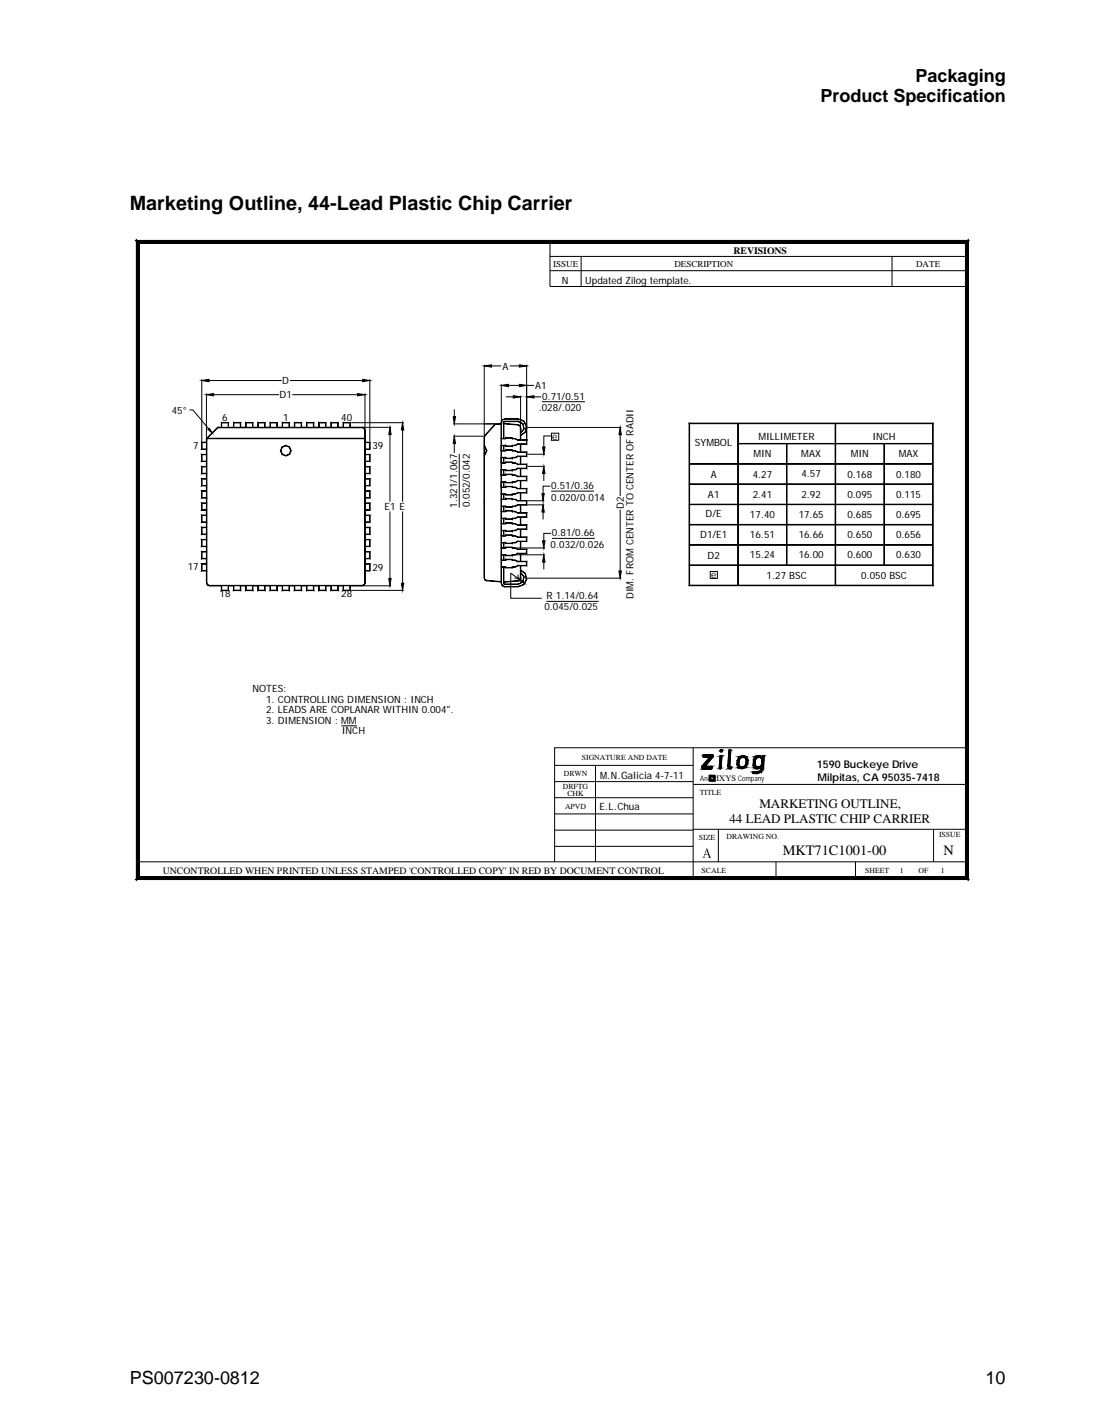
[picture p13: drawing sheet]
<svg xmlns="http://www.w3.org/2000/svg" width="216mm" height="279mm" viewBox="0 0 216 279" stroke-linecap="round" stroke-linejoin="round" font-family="sans-serif">
<defs><g id="words">
<text font-size="3.9" x="25.4" y="41.1">Marketing Outline, 44-Lead Plastic Chip Carrier</text>
<g font-size="3.5">
<text x="179.2" y="16">Packaging</text>
<text x="160.6" y="20">Product Specification</text>
<text x="25.4" y="271">PS007230-0812</text>
<text x="192.9" y="271">10</text>
</g>
<g font-size="2.8">
<text x="153.2" y="167.3">MKT71C1001-00</text>
<text x="184.7" y="167.3">N</text>
</g>
<g font-size="2.6">
<text x="142.8" y="161.1">44 LEAD PLASTIC CHIP CARRIER</text>
<text x="148.6" y="158.2">MARKETING OUTLINE,</text>
</g>
<g font-size="2.1">
<text x="159.9" y="150.4">1590 Buckeye Drive</text>
<text x="160" y="153">Milpitas, CA 95035-7418</text>
</g>
<g font-size="2">
<text x="110" y="55.6">N</text>
<text x="114.6" y="55.6">Updated Zilog template.</text>
<text x="54.7" y="78">D1</text>
<text x="55.2" y="75.2">D</text>
<text x="98.4" y="72.4">A</text>
<text x="104.8" y="76.2">A1</text>
<text x="33.6" y="81.1">45°</text>
<text x="43.5" y="82.4">6</text>
<text x="55.4" y="82.4">1</text>
<text x="66.8" y="82.4">40</text>
<text x="105.5" y="80.5">.028/.020</text>
<text x="106.1" y="78.3">0.71/0.51</text>
<text x="37.8" y="87.8">7</text>
<text x="72.9" y="87.9">39</text>
<text x="108.1" y="86.1">e</text>
<text x="136" y="87.3">SYM</text>
<text x="139.8" y="87.3">BOL</text>
<text x="147.5" y="89.5">M</text>
<text x="148.5" y="86.1">M</text>
<text x="149" y="89.5">IN</text>
<text x="150" y="86.1">ILLIM</text>
<text x="154.9" y="86.1">ETER</text>
<text x="156.8" y="89.5">M</text>
<text x="158.4" y="89.5">AX</text>
<text x="166.5" y="89.5">M</text>
<text x="168" y="89.5">IN</text>
<text x="170.8" y="86.1">INCH</text>
<text x="175.9" y="89.5">M</text>
<text x="177.4" y="89.5">AX</text>
<text x="107.9" y="95.8">0.51/0.36</text>
<text x="139.1" y="93.5">A</text>
<text x="147.3" y="93.5">4.27</text>
<text x="156.9" y="93.5">4.57</text>
<text x="165.9" y="93.5">0.168</text>
<text x="175.4" y="93.5">0.180</text>
<text x="75.2" y="99.9">E1 E</text>
<text x="89.5" y="99.4" transform="rotate(-90 89.5 99.4)">1.321/1.067</text>
<text x="91.9" y="99.4" transform="rotate(-90 91.9 99.4)">0.052/0.042</text>
<text x="107.9" y="98">0.020/0.014</text>
<text x="122.1" y="99.7" transform="rotate(-90 122.1 99.7)">D2</text>
<text x="138.1" y="101.3">D/E</text>
<text x="138.6" y="97.5">A1</text>
<text x="146.8" y="101.4">17.40</text>
<text x="147.3" y="97.5">2.41</text>
<text x="156.3" y="101.4">17.65</text>
<text x="156.9" y="97.5">2.92</text>
<text x="165.9" y="101.4">0.685</text>
<text x="165.9" y="97.5">0.095</text>
<text x="175.4" y="101.4">0.695</text>
<text x="175.4" y="97.4">0.115</text>
<text x="107.8" y="107.4">0.032/0.026</text>
<text x="108" y="105">0.81/0.66</text>
<text x="137" y="105.3">D1/E1</text>
<text x="146.8" y="105.4">16.51</text>
<text x="156.3" y="105.4">16.66</text>
<text x="165.9" y="105.4">0.650</text>
<text x="175.4" y="105.4">0.656</text>
<text x="36.7" y="111.7">17</text>
<text x="72.9" y="111.8">29</text>
<text x="124" y="113.7" transform="rotate(-90 124 113.7)">. FROMCENTER TO CENTER OF RADII</text>
<text x="138.5" y="109.4">D2</text>
<text x="139.2" y="113.1">e</text>
<text x="146.8" y="109.3">15.24</text>
<text x="150.1" y="113.4">1.27 BSC</text>
<text x="156.3" y="109.3">16.00</text>
<text x="165.9" y="109.3">0.600</text>
<text x="168.6" y="113.4">0.050 BSC</text>
<text x="175.4" y="109.3">0.630</text>
<text x="43" y="116.9">18</text>
<text x="66.8" y="116.9">28</text>
<text x="106.6" y="119.4">0.045/0.025</text>
<text x="107" y="117.3">R 1.14/0.64</text>
<text x="124" y="117.3" transform="rotate(-90 124 117.3)">DIM</text>
<text x="49.4" y="135.4">NOTES:</text>
<text x="52.1" y="137.6">1. CONTROLLING DIM</text>
<text x="71.6" y="137.6">ENSION : INCH</text>
<text x="52.1" y="141.7">3. DIM</text>
<text x="52.1" y="139.7">2. LEADS ARE COPLANAR WITHIN 0.004&quot;.</text>
<text x="58" y="141.7">ENSION : M</text>
<text x="66.9" y="143.8">INCH</text>
<text x="68.3" y="141.7">M</text>
<text x="117.5" y="152.5">M</text>
<text x="118.9" y="152.5">.N.Galicia 4-7-11</text>
<text x="117.3" y="158.6">E.L.Chua</text>
</g>
<g font-size="1.9">
<text x="143.6" y="49.7">REVISIONS</text>
<text x="31.9" y="171">UNCONTROLLED WHEN PRINTED UNLESS STAMPED 'CONTROLLED COPY' IN RED BY DOCUMENT CONTROL</text>
</g>
<g font-size="1.8">
<text x="108.3" y="52.3">ISSUE</text>
<text x="132" y="52.3">DESCRIPTION</text>
<text x="179.3" y="52.3">DATE</text>
</g>
<text font-size="1.6" x="140.2" y="152.9">IXYS</text>
<g font-size="1.5">
<text x="113.9" y="148.7">SIGNATURE AND DATE</text>
<text x="110.2" y="154.5">DRFTG</text>
<text x="110.3" y="152">DRWN</text>
<text x="111.1" y="155.9">CHK</text>
<text x="137" y="155.6">TITLE</text>
<text x="137.1" y="152.9">An</text>
<text x="144.4" y="152.9">Company</text>
<text x="110.6" y="158.3">APVD</text>
<text x="136.8" y="164.4">SIZE</text>
<text x="142.2" y="164.4">DRAWING NO.</text>
<text x="183.8" y="163.9">ISSUE</text>
<text x="137.3" y="170.9">SCALE</text>
<text x="169.4" y="170.9">SHEET</text>
<text x="176.1" y="170.9">1</text>
<text x="179.8" y="170.9">OF</text>
<text x="184.2" y="170.9">1</text>
</g>
</g></defs>
<path d="M25.3 46.2h165.3v126.3h-165.3z" fill-rule="evenodd" fill="#fff" stroke="#fff" stroke-width=".2"/>
<g fill="none" stroke="#000" stroke-width=".2">
<path d="M26.7 47.2h.2v124.9h-.2zM26.7 47.3l.2-.2 .3 .3-.2 .2zM26.8 47.1h162.6v.2h-162.6zM26.8 47.1h-.3l.2 .2M26.9 47.1l.3 .3-.2 .2-.3-.3zM26.9 47.1l-.2-.2v.3M27 47.5h.2v124.3h-.2zM27 47.6h.1M27.1 47.4h162v.2h-162zM27.2 47.4v.1M107.7 50.2h81.6M107.7 47.3v8.8h81.6"/>
<path d="M107.7 53h81.6M113.7 50.2v5.9M174.6 50.2v5.9M189 47.5h.2v124.3h-.2zM189 47.4l.3-.3 .2 .2-.3 .3zM189 47.4v.1M189.2 47.6h-.1M189.3 47.2h.2v124.9h-.2zM189.3 47.1l.2-.2v.3M189.4 47.1h.3l-.2 .2M39.5 74.5l1.4-.2v.4zM39.5 74.3v12.1"/>
<path d="M40.4 77v8.7M40.4 77.3l1.4-.3v.5zM40.9 74.5h14.2M41.8 77.3h12.8M56.7 74.5h14.3M57.2 77.3h12.8M70 77l1.4 .3-1.4 .2zM71 74.3l1.4 .2-1.4 .2zM71.4 77.3h.1M71.4 77v6.9M72.4 74.5h.1M72.4 74.3v12.1"/>
<path d="M94.8 71.6l1.4-.2v.5zM94.8 71.4v13.8M96.2 71.6h1.9M98.1 75.5l1.4-.3v.5zM98.1 75.2v7.3M99 77.7h1.5M99.5 75.5h2.1M99.8 71.6h1.8M100.5 77.5l1.4 .2-1.4 .2zM101.6 75.2l1.5 .3-1.5 .2zM101.6 71.4l1.5 .2-1.5 .3zM101.9 77.5v6.3"/>
<path d="M103.1 77.7h.1M103.1 75.5h.1M103.1 71.6h.1M103.1 71.4v14.5M103.1 75.5h1.4M103.1 77.7l1.4-.2v.4zM104.5 77.7h1.4M106.1 78.7h8.4M37.1 80.3h.7l3 3.6M39.5 93.7v1.4zM39.5 95.1h.9zM39.5 98.5v1.4z"/>
<path d="M39.5 99.9l.9-.1zM39.5 96.1v1.4zM39.5 97.5l.9-.1zM39.5 86.6v1.4zM39.5 88l.9-.1zM39.5 89v1.4zM39.5 90.4l.9-.1zM39.5 91.3v1.5zM39.5 92.8l.9-.1zM39.5 93.7l.9 .1zM39.5 98.5l.9 .1zM39.5 96.1l.9 .1z"/>
<path d="M39.5 86.6l.9 .1zM39.5 89h.9zM39.5 91.3l.9 .1zM39.5 86.6h.1M40.4 85.9l2.3-2.2zM40.4 85.9h.1M40.4 85.9v.7M40.4 87.9v1.1M40.4 90.3v1.1M40.4 92.7v1M40.4 95.1v1M40.4 97.5v1"/>
<path d="M40.4 99.8v1.1M40.4 85.9l.1 28.3zM40.4 85.9v28.3M40.4 85.8l31 .1zM40.4 85.9h31M40.7 84.1l.3-.3 .5 1zM42.6 83.7l28.4 .1zM42.7 83.7h.7M43.3 82.7l.1 1zM43.3 82.7h1.4zM44.7 82.7v1zM45.7 82.7l.1 1z"/>
<path d="M45.7 82.7h1.4zM47 82.8l.1-.1v1zM47.1 83.7h1M48.1 82.7l.1 1zM48.1 82.7h1.4zM49.4 82.8l.1-.1v1zM49.5 83.7h1M50.5 82.7v1zM50.5 82.7h1.4zM51.8 82.8l.1-.1v1zM51.8 83.7h1.1M52.9 82.7v1z"/>
<path d="M52.9 82.7h1.4zM54.2 82.8l.1-.1v1zM54.2 83.7h1.1M54.9 88.2l.3 .8zM55.2 87.5l-.3 .7zM55.2 87.5l.7-.3zM55.2 82.7l.1 1zM55.2 82.7h1.4zM55.3 88.9l.6 .4-.7-.3zM55.9 87.2l.8 .3zM55.9 89.2l.7-.3 .1 .1zM56.6 87.6l.4 .6z"/>
<path d="M56.6 83.7h1.1M56.6 82.7v1zM56.9 88.2h.1l-.3 .8zM57.6 82.7l.1 1zM57.6 82.7h1.4zM58.9 82.8l.1-.1v1zM59 83.7h1M60 82.7l.1 1zM60 82.7h1.4zM61.3 82.8l.1-.1v1zM61.4 83.7h1M62.4 82.7l.1 1z"/>
<path d="M62.4 82.7h1.4zM63.8 83.7h1M63.8 82.7l-.1 1zM64.8 82.7l.1 1zM64.8 82.7h1.4zM66.1 82.8l.1-.1v1zM66.1 83.7h1.1M67.2 82.7v1zM67.2 82.7h1.4zM68.5 83.7h2.5l.5 .5v2.4M68.5 82.8h.1M68.6 82.7l-.1 1z"/>
<path d="M68.8 82.8h10.2M71 83.7h-28.4v.2M71 83.7l.3 .1zM71 83.7h.1M71.2 83.7h5.4M71.3 83.9l.2 .3zM71.4 84.2l.1 30zM71.4 84.2v30M71.4 93.7h1zM71.4 98.5h1zM71.4 96.1h1zM71.4 84.2h.1"/>
<path d="M71.4 86.6h1zM71.4 89h1zM71.4 91.3h1zM71.4 95.1h1zM71.4 99.8l1 .1zM71.4 97.4l1 .1zM71.4 87.9l1 .1zM71.4 90.3l1 .1zM71.4 92.7l1 .1zM71.5 87.9v1.1M71.5 90.3v1.1M71.5 92.7v1"/>
<path d="M71.5 95.1v1M71.5 97.5v1M71.5 99.8v1.1M72.3 93.8l.1-.1v1.4zM72.3 98.6l.1-.1v1.4zM72.3 96.2l.1-.1v1.4zM72.3 86.7l.1-.1v1.4zM72.3 89h.1v1.4zM72.3 91.4l.1-.1v1.5zM72.4 86.6h.1M76.3 83.7l.3 1.4h-.5zM76.3 83.7h.1"/>
<path d="M76.3 85.1v13.1M78.8 82.8l.2 1.4h-.5zM78.8 82.8h.1M78.8 84.2v14M88.7 81.6h.5l-.3 1.4zM88.7 83h9.4M88.7 85.4h5.9M88.9 85.4l.3 1.4h-.5zM88.9 80.1v1.5M88.9 86.8v1.9M89.9 88.9v10.5M94.7 98.4l.1 14.8z"/>
<path d="M94.7 85.4l.1 13zM94.8 85.4h.1M94.8 85.4v27.8M94.8 87.2l.5 1zM95.2 88.2h.1l-.5 1.1zM96.9 83.1l1.2-.1zM96.9 83.1l-2.2 2.3zM98.1 94.4v1zM98.1 82.7v.3zM98.1 83v2.9zM98.1 87.2v1.1zM98.1 89.6v1z"/>
<path d="M98.1 92v1zM98.1 93v1.4zM98.1 93l.8 .1zM98.1 95.4v1.3zM98.1 95.4h.8zM98.1 97.7v1.4zM98.1 97.7l.8 .1zM98.1 96.7v1.1zM98.1 99.1v1.1zM98.1 88.2v1.4zM98.1 88.2l.8 .1zM98.1 90.6v1.4z"/>
<path d="M98.1 90.6l.8 .1zM98.1 85.9v1.3zM98.1 85.9h.8zM98.1 83v2.9M98.1 94.3l.8 .1zM98.1 96.7l.8 .1zM98.1 99.1l.8 .1zM98.1 89.6h.8zM98.1 91.9l.8 .1zM98.1 87.2h.8zM98.1 83h.1M98.1 82.7h.1"/>
<path d="M98.3 82.2l-.2 .5zM98.3 82.2l.5-.2zM98.6 94.4v1zM98.6 96.7v1.1zM98.6 82.9v3zM98.6 82.7v.2zM98.6 87.2v1.1zM98.6 89.6v1zM98.6 92v1zM98.6 99.1v1.1zM98.6 82.9l2.9 .3zM98.6 82.9v3"/>
<path d="M98.6 82.5v.2zM98.6 82.5h.2zM98.8 82l2.6 .1zM98.8 82h2.6M98.8 82.5l2.6 .1zM98.8 82.5h2.6M98.9 94.3l.1 .1zM99 96.7h.1M99 99.1h.1M98.9 89.6l.1 .1zM99 92h.1M99 87.2h.1"/>
<path d="M98.9 93.1h.1M98.9 95.4h.1M98.9 97.8h.1M98.9 88.3h.1M98.9 90.7h.1M98.9 85.9h.1M99 93h.1M99 88.3h.1M99.1 99.2h.1M99.1 92.1h.1M99.1 87.3h.1M99 95.4h.1"/>
<path d="M99 97.7v.1zM99 90.6h.1M99 85.8v.1zM99 92.8l.1 .1zM99 92.8h1.3zM99 94.5h.1M99 95.2l.1 .1zM99 95.2h1.3zM99 96.9h.1M99 97.6l.1 .1zM99 97.6h1.3zM99 99.3h.1"/>
<path d="M99 100l.1 .1zM99 100h1.3zM99 88.1l.1 .1zM99 88.1h1.3zM99 89.7v.1zM99 90.5l.1 .1zM99 90.5h1.3zM99 92.2h.1M99 85.7l.1 .1zM99 85.7h1.3zM99 87.4h.1M99.1 94.4h.1"/>
<path d="M99 96.7l.1 .1zM99.1 89.7h.1M99.1 94.5h1.2zM99.1 96.8l1.2 .1h-1.3zM99.1 99.2l1.2 .1zM99.1 89.7l1.2 .1h-1.3zM99.1 92.1l1.2 .1h-1.3zM99.1 87.3l1.2 .1zM100.2 94.4l.1 .1zM100.3 95.2h.1M100.2 96.8l.1 .1zM100.2 99.2l.1 .1z"/>
<path d="M100.2 89.7l.1 .1zM100.3 90.5h.1M100.2 92.1l.1 .1zM100.2 87.3l.1 .1zM100.2 92.9h.1M100.2 95.3h.1M100.2 97.7v.1zM100.2 88.2h.1M100.2 90.6h.1M100.2 85.8v.1zM100.3 94.3h.1M100.3 96.7h.1"/>
<path d="M100.3 99.1h.1M100.3 89.6h.1M100.3 91.9h.1M100.3 87.2h.1M100.2 94.4h.1M100.2 95.4h.1M100.2 96.7v.1zM100.2 99.1h.1M100.2 89.6h.1M100.2 92h.1M100.2 87.2h.1M100.3 92.8l-.1 .1z"/>
<path d="M100.3 97.6l-.1 .1zM100.3 100l-.1 .1zM100.3 88.1l-.1 .1zM100.3 85.7l-.1 .1zM100.3 93v.1zM100.2 97.8h.1M100.3 88.2v.1zM100.2 85.9h.1M100.3 93h.6zM100.3 94.3l.6 .1zM100.3 95.4h.6zM100.3 96.7l.6 .1z"/>
<path d="M100.3 97.7h.6zM100.3 99.1l.6 .1zM100.3 88.2h.6zM100.3 89.6h.6zM100.3 90.6h.6zM100.3 91.9l.6 .1zM100.3 85.9h.6zM100.3 87.2h.6zM100.8 94.3l.5-.2zM100.8 96.7l.5-.3zM100.8 99.1l.5-.3zM100.8 89.6l.5-.3z"/>
<path d="M100.8 91.9l.5-.2zM100.8 87.2l.5-.3zM100.9 93l.4 .3zM100.9 95.4l.4 .3zM100.9 97.7l.4 .4zM100.9 88.2l.4 .4zM100.9 90.6l.4 .4zM100.9 85.9l.4 .3zM101.3 94.1h1.8zM101.3 96.4l1.8 .1zM101.3 98.8l1.8 .1zM101.3 89.3l1.8 .1z"/>
<path d="M101.3 91.7l1.8 .1zM101.3 86.9l1.8 .1zM101.3 93.2h1.8zM101.3 95.6h1.8zM101.3 98h1.8zM101.3 88.5h1.8zM101.3 90.9h1.8zM101.3 86.1h1.8zM101.4 82.5l1 .5zM101.4 82l1.1 .4zM101.5 83.1l.3 .2zM101.7 83.4l.2 .3z"/>
<path d="M101.9 83.7v.4zM101.9 94.2v1.5zM101.9 96.5v1.5zM101.9 98.9v1.5zM101.9 84.1v2zM101.9 87v1.5zM101.9 89.4v1.5zM101.9 91.8v1.5zM101.9 85.3l.9-.7zM101.9 84.1v2M101.9 84.1h.1M102.3 83l.3 1z"/>
<path d="M102.5 82.4l.6 1.1zM102.5 84l-.6 .8zM102.6 83.7h.1M102.8 83.7h18.8M103 83.5l-.2 1.1zM103 93.3l.1-.1v.9zM103 95.7l.1-.1v.9zM103 98.1l.1-.1v.9zM103 88.6l.1-.1v.9zM103 91l.1-.1v.9zM103 86.2l.1-.1v.9zM103.1 98.8h.1"/>
<path d="M103.1 98h.1M103.1 86.1h.1M103.1 91.3h.1M103.1 88.9h.1M103.3 98.8h3.2M103.3 98h3.2M103.3 91.3h3.4M103.3 88.9h3.4M106.1 96.6h.4l-.2 1.4zM106.2 87.5h.5l-.3 1.4zM106.3 98.8l.2 1.5h-.4zM106.3 98h.1"/>
<path d="M106.4 91.3l.3 1.4h-.5zM106.4 88.9h.1M106.4 92.7v1.5M107.7 95.2h-1.4v1.4M107.9 85.4h-1.5v2.1M107.9 96.2h8.4M108 84.8h1.4v1.4h-1.4zM121.4 83.7l.2 1.4h-.5zM121.4 83.7h.1M121.4 85.1v12M121.4 99.8v12M134.9 82.8h47.7l-.1 .2h-47.5z"/>
<path d="M134.9 82.8l.1 .2v31.6l-.1 .1zM134.9 82.9h47.7M134.9 82.8v31.9M134.9 94.7h47.7v.1h-47.7zM134.9 98.7l47.7 .1zM134.9 90.8h47.7v.1h-47.7zM134.9 94.8h47.7M134.9 98.8h47.7M134.9 90.8h47.7M144.4 82.9l.1 31.7zM144.5 82.9v31.7M144.5 86.8l38.1 .1z"/>
<path d="M144.5 86.9h38.1M153.9 86.9h.2v23.8h-.2zM154 86.9v23.8M163.5 82.9h.1v31.7h-.1zM163.5 82.9v31.7M173 86.9h.1v23.8h-.1zM173.1 86.9v23.8M182.5 83l.1-.2v31.9l-.1-.1zM182.6 82.8v31.9M39.5 108v1.4zM39.5 109.4l.9-.1zM39.5 110.4v1.4z"/>
<path d="M39.5 111.8l.9-.1zM39.5 100.9v1.4zM39.5 102.3l.9-.1zM39.5 103.2v1.4zM39.5 104.6h.9zM39.5 105.6v1.4zM39.5 107h.9zM39.5 108l.9 .1zM39.5 110.4h.9zM39.5 100.9h.9zM39.5 103.2l.9 .1zM39.5 105.6l.9 .1z"/>
<path d="M40.4 114.2l.2 .3zM40.4 111.7v2.3l.4 .6 .3 .1h2.3M40.4 102.2v1.1M40.4 104.6v1.1M40.4 107v1M40.4 109.4v1M40.6 114.5l.3 .2zM40.9 114.6l30.1 .1zM40.9 114.6h30.1M43.3 114.6v1zM43.4 115.5l1.3 .1h-1.4zM44.7 114.6v1z"/>
<path d="M44.7 114.7h1M45.7 114.6v1zM45.7 115.6h1.4zM47 114.6l.1 1zM47.1 114.7h1M48.1 114.6v1zM48.1 115.6h1.4zM49.4 114.6l.1 1zM49.5 114.7h1M50.5 114.6v1zM50.5 115.5l1.4 .1h-1.4zM51.8 114.6l.1 1z"/>
<path d="M51.8 114.7h1.1M52.9 114.6v1zM52.9 115.6h1.4zM54.2 114.6l.1 1zM54.2 114.7h1.1M55.2 114.6v1zM55.3 115.5l1.3 .1h-1.4zM56.6 114.6v1zM56.6 114.7h1.1M57.6 114.6v1zM57.6 115.6h1.4zM58.9 114.6l.1 1z"/>
<path d="M59 114.7h1M60 114.6v1zM60.1 115.5l1.3 .1h-1.4zM61.3 114.6l.1 1zM61.4 114.7h1M62.4 114.6v1zM62.5 115.5l1.3 .1h-1.4zM63.7 114.6l.1 1zM63.8 114.7h1M64.8 114.6v1zM64.8 115.6h1.4zM66.1 114.6l.1 1z"/>
<path d="M66.1 114.7h1.1M67.2 114.6v1zM67.2 115.5l1.4 .1h-1.4zM68.5 114.6l.1 1zM68.5 115.6h.1M68.8 115.6h10.2M70.8 114.7h.1M71 114.6l.3-.1zM71 114.7h5.6M71.4 114.2l-.1 .3zM71.4 108h1zM71.4 110.4h1z"/>
<path d="M71.4 100.9h1zM71.4 103.2h1zM71.4 105.6h1zM71.4 109.3l1 .1zM71.4 111.7l1 .1zM71.4 102.2l1 .1zM71.4 104.6h1zM71.4 107h1zM71.5 102.2v1.1M71.5 104.6v1.1M71.5 107v1M71.5 109.4v1"/>
<path d="M71.5 111.7v2.3l-.1 .3-.6 .4h-2.3M72.3 108.1l.1-.1v1.4zM72.3 110.4h.1v1.4zM72.3 100.9h.1v1.4zM72.3 103.3l.1-.1v1.4zM72.3 105.7l.1-.1v1.4zM76.1 113.3h.5l-.3 1.4zM76.3 100.1v13.2M78.5 114.2h.5l-.2 1.4zM78.8 100.1v14.1M94.7 113.2l.2 .3zM94.9 113.5l.3 .2z"/>
<path d="M95.2 113.6l2.9 .4zM98.1 104.9v1.4zM98.1 104.9l.8 .1zM98.1 102.5v1.4zM98.1 102.5l.8 .1zM98.1 109.6v1.4zM98.1 109.6l.8 .1zM98.1 114.2l.2 .5zM98.1 113.9v.3zM98.1 111v2.9zM98.1 107.3v1.3zM98.1 107.3h.8z"/>
<path d="M98.1 100.1v1.4zM98.1 100.1l.8 .1zM98.1 108.6v1.1zM98.1 101.5v1.1zM98.1 103.9v1zM98.1 106.3v1zM98.1 111v2.9M98.1 106.2l.8 .1zM98.1 103.8l.8 .1zM98.1 111l.8 .1zM98.1 108.6l.8 .1zM98.1 101.5h.8z"/>
<path d="M98.3 114.6l.5 .3zM98.6 114.2v.2zM98.6 111v3zM98.6 114v.2zM98.6 108.6v1.1zM98.6 101.5v1.1zM98.6 103.9v1zM98.6 106.3v1zM98.6 113.9l3.3-.2zM98.6 111v3M98.6 114.4h.2zM98.8 114.8l2.6 .1z"/>
<path d="M98.8 114.9h2.6M98.8 114.3l2.6 .1zM98.8 114.4h2.6M98.9 106.2l.1 .1zM99 103.9h.1M99 111h.1M99 108.6h.1M98.9 101.5l.1 .1zM98.9 105h.1M98.9 102.6h.1M98.9 109.7h.1M98.9 107.3h.1"/>
<path d="M98.9 100.2h.1M99 104.9h.1M99.1 104h.1M99.1 111.1h.1M99 102.4v.2zM99 109.6v.1zM99 107.3h.1M99 100.2h.1M99 104.7l.1 .1zM99 104.7h1.3zM99 106.4h.1M99 102.4h.1z"/>
<path d="M99 102.4h1.3zM99 104.1h.1M99 109.5l.1 .1zM99 109.5h1.3zM99 111.2h.1M99 107.1l.1 .1zM99 107.1h1.3zM99 108.8h.1M99 101.7h.1M99.1 106.3h.1M99 108.6l.1 .1zM99 101.5l.1 .1z"/>
<path d="M99.1 106.4h1.2zM99.1 104l1.2 .1h-1.3zM99.1 111.1l1.2 .1zM99.1 108.7l1.2 .1h-1.3zM99.1 101.6l1.2 .1h-1.3zM100.2 106.3l.1 .1zM100.3 102.4h.1M100.2 104l.1 .1zM100.2 111.1l.1 .1zM100.3 107.1h.1M100.2 108.7l.1 .1zM100.2 101.6l.1 .1z"/>
<path d="M100.2 104.8h.1M100.2 102.4v.2zM100.2 109.6v.1zM100.2 107.2h.1M100.2 100.1h.1M100.3 106.2h.1M100.3 103.8h.1M100.3 111h.1M100.3 108.6h.1M100.3 101.5h.1M100.2 106.3h.1M100.2 103.9h.1"/>
<path d="M100.2 111h.1M100.2 107.3h.1M100.2 108.6v.1zM100.2 100.2h.1M100.2 101.5v.1zM100.3 104.7l-.1 .1zM100.3 109.5l-.1 .1zM100.3 104.9v.1zM100.2 102.6h.1M100.3 109.6v.1zM100.3 104.9h.6zM100.3 106.2l.6 .1z"/>
<path d="M100.3 102.5h.6zM100.3 103.8l.6 .1zM100.3 109.6h.6zM100.3 111l.6 .1zM100.3 107.3h.6zM100.3 108.6l.6 .1zM100.3 100.1h.6zM100.3 101.5h.6zM100.7 113.2h1.4M100.8 106.2l.5-.2zM100.8 103.8l.5-.2zM100.8 111l.5-.3z"/>
<path d="M100.8 108.6l.5-.3zM100.8 101.5l.5-.3zM100.9 108.6h.1M100.9 107.3h.1M100.9 104.9l.4 .3zM100.9 102.5l.4 .3zM100.9 109.6l.4 .4zM100.9 107.3l.4 .3zM100.9 100.1l.4 .4zM101.1 108.6h5.6M101.1 107.3h5.6M101.3 106h1.8z"/>
<path d="M101.3 103.6l1.8 .1zM101.3 110.7l1.8 .1zM101.3 108.3l1.8 .1zM101.3 101.2l1.8 .1zM101.3 105.1h1.8zM101.3 102.8h1.8zM101.3 109.9h1.8zM101.3 107.5h1.8zM101.3 100.4h1.8zM101.4 114.3l1-.3zM101.4 114.8l1.1-.3zM101.4 113.2l1.3 1"/>
<path d="M101.4 112.5v1.4M101.9 108.4v1.5zM101.9 110.7v3zM101.9 103.7v1.5zM101.9 106.1v1.5zM101.9 101.3v1.5zM101.9 110.7v3M101.9 112.1l.7 .8zM101.9 111.6l.9 .7zM102.1 113.7l-2.1-1.5v4.9h6M102.2 113.6l.5 .6-.7-.4zM102.5 112.9l-.1 1.1z"/>
<path d="M102.6 113.2h.1M102.8 112.3l.3 1.2zM102.8 113.2h18.8M103 113.4l-.5 1.1zM103 105.2l.1-.1v.9zM103 102.8h.1v.9zM103 110l.1-.1v.9zM103 107.6l.1-.1v.9zM103 100.5l.1-.1v.9zM106.2 105.9h.5l-.3 1.4zM106.3 100.3v1.4M106.4 108.6l.3 1.5h-.5z"/>
<path d="M106.4 107.3h.1M106.4 110.1v1.4M107 117.8h10.2M107.9 104.4h-1.5v1.5M108 105.4h8.4M121.1 111.8h.5l-.2 1.4zM134.9 114.7l.1-.1h47.5l.1 .1zM134.9 114.6h47.7M134.9 102.7h47.7v.1h-47.7zM134.9 106.6h47.7v.1h-47.7zM134.9 110.6l47.7 .1zM134.9 102.7h47.7"/>
<path d="M134.9 106.7h47.7M134.9 110.7h47.7M139 111.9h1.4v1.4h-1.4zM66.8 142.1h3M108.6 159.4h27.1M108.6 156.2h27.1M108.6 153h27.1M108.6 149.9h27.1M116.6 149.9v18.8M135.7 153.6h53.6M135.7 146.4v25.6M137.4 150.5l2-.4z"/>
<path d="M137.4 150.5h1.9zM137.4 150.5h1.9h-1.9M137.4 150h.8l-.8 .5zM137.4 150h.7zM137.4 150h.7h-.7M137.4 150v.5M137.4 150.5l.8-.5h1.1zM137.4 150h.8zM137.4 150.5l2-.3v.2zM137.4 150.5l2-.1zM137.4 150.5l2-.4v.1zM137.4 150.5h2"/>
<path d="M137.4 150.5h2zM137.6 148.1l2 .1h-2zM137.6 148.1l.1 .2h1.1l-1.4 1.7M137.6 148.2h2M137.6 148.2h2zM137.6 147.9h2v.3zM137.6 147.9l2 .3-2-.1zM137.6 147.9v.2M137.6 147.8h2v.1zM137.6 147.8l2 .1h-2zM137.6 147.8h2zM137.7 148.3l1.9-.1z"/>
<path d="M137.8 147.8h1.8zM137.8 147.8l-.2 .1M137.8 147.8h1.7l.1 .1M138.1 150h1.2M138.8 148.3l.8-.1zM138.8 148.3l.8-.1-1.5 1.8zM138.8 152.6h.7v.3h-.7zM138.8 152.6l.7 .3h-.7zM138.8 151.8h.3l-.3 .7zM138.8 151.8h.3v.7h-.3zM138.8 148.3l-.7 1.7h-.7zM138.8 152.6h.7v.3z"/>
<path d="M139.1 151.8v.7h-.3zM139.3 151.8h.7v.3zM139.3 151.8l.7 .3h-.7zM139.3 151.8v.3h.7M139.3 151.8h.7v.3M139.3 150l.1 .2M139.4 150.4l-.1 .1h-1.9M139.4 150.2v.2M139.6 148.2l-1.5 1.8M139.6 147.9v.3M139.6 148.2h.1M139.6 152.2h.4v.7z"/>
<path d="M139.6 152.2l.4 .7h-.4zM139.6 152.2h.4v.7h-.4zM140.8 150.4l.1 .1 .3-.1M140.8 150.4h.4l-.4 .1zM140.8 150.5h.3zM140.8 150.5l.4-.1zM140.9 150.5h.2zM140.9 148h.4l-.5 2.4zM140.9 148l-.1 2.4M140.9 148h.4zM141 147.9l.3 .1zM141 147.9l.3 .1h-.4z"/>
<path d="M141 147.9h.2zM141 146.9h.4zM141 146.9l.4-.1zM141 147.1h.4zM141 146.9h.4l-.4 .2zM141 147.1l.4-.2v.2zM141 147.2h.4zM141 147.2l.4-.1zM141 146.8h.3zM141 146.8h.4v.4h-.4zM141 146.8h.4zM141.1 147.2h.3z"/>
<path d="M141.2 147.9l-.3 .1M141.2 147.9l.1 .1M141.3 148l-.1 2.4h-.4zM141.3 148l-.1 2.4M142.5 150.1l.4 .1-.3 .2zM142.6 150.4l.6-.1zM142.6 150.4l.5-.2zM142.6 150.4h.6l-.4 .1zM142.6 150.4l.6-.2zM142.7 146.9l.3-.1zM142.7 146.9h.3l-.5 3.2zM142.7 146.9l.3-.1-.1 3.2 .3 .2-.1 .3-.5-.1-.1-.3z"/>
<path d="M142.7 146.8h.3zM142.8 150.5l.4-.1zM143 150.5h.2zM143 146.9l-.1 3.3-.4-.1zM143 150.5l.2-.1zM144.3 149.6h.3l-.1 .7zM144.3 148.9h.4l-.4 .7zM144.3 148.9l.6-.5-.2 .5zM144.5 150.3l.3-.3 .4 .1zM144.5 150.3l.7-.2 .8 .2zM144.5 150.3h1.5l-.8 .2zM144.6 149.6l.2 .4-.3 .3z"/>
<path d="M144.6 148.2l.7-.3 .9 .3 .2 .6v.8l-.3 .6-.7 .3-.9-.2-.2-.7v-.7zM144.7 148.1l.8 .2-.6 .1zM144.7 148.1l.2 .3-.6 .5zM144.7 148.1l.8-.2 .7 .2zM144.7 148.1h1.5l-.7 .2zM144.7 148.9l-.1 .7h-.3zM144.9 148.5l.4-.2 .6 .1 .1 .4v.7a.78 .78 0 0 1-1.2 .5l-.2-.4zM145.2 150.1l.6-.1 .2 .3zM145.8 150l.6-.4-.4 .7zM145.9 148.4l.3-.3 .2 .7zM145.9 148.4l.5 .4h-.4zM146 149.5l.4 .1-.6 .4z"/>
<path d="M146 148.8h.4l-.4 .7zM146.4 148.8v.8l-.4-.1zM147.3 151.3l1 .2zM147.4 151.2l.9 .3-1-.2zM147.4 151.2h1.7l-.8 .3zM147.4 151.1h1zM147.4 151.4l.9 .1zM147.4 151.1l1.7 .1zM147.4 149.8l.4-.2 .1 .4zM147.4 149.8l.5 .2-.3 .3zM147.4 149.8l.2 .5 .5 .2M147.5 148.7l.6-.2-.2 .4z"/>
<path d="M147.5 148.7l.4 .2-.5 .9zM147.5 148.7l-.1 1.1M147.6 150.3l.7-.2 .6 .2zM147.6 150.3l.3-.3 .4 .1zM147.6 150.3h1.3l-.8 .2zM147.7 148.1l.6-.2 .6 .2zM147.7 148.1h1.2l-.4 .2zM147.7 148.1l.8 .2-.4 .2zM147.7 148.1l.4 .4-.6 .2zM147.9 148.9l-.1 .7-.4 .2zM148.1 150.5l.8-.2zM148.1 150.5h.3"/>
<path d="M148.3 150.1l.6 .2zM148.3 147.9l-.6 .2-.2 .6M148.3 147.9l.7 .2M148.3 147.9l.6 .2zM148.4 151.1l.4-.2 .3 .3zM148.5 150.1l.4-.1v.3zM148.5 147.9l.4 .2 .3 .4v-.6l.4 .1-.1 2.3a1.51 1.51 0 0 1-2.2 1l.2-.2h.9M148.7 148.3l.3 .1 .2 .4M148.7 148.3l.2-.2 .3 .4zM148.7 148.3l-.6 .2-.3 1.1 .1 .4a.73 .73 0 0 0 1.2-.4l.1-.8M148.7 148.3l.5 .2zM148.9 150l.2-.1-.2 .4z"/>
<path d="M149 148.4l.2 .1v.3zM149.1 150.4l.4-.1-.4 .9zM149.1 150.4v-.5l-.2 .4-.8 .2M149.1 150.4l-.3 .5-.4 .2M149.1 150.4v.8l-.3-.3zM149.1 150l.4 .3-.4 .1zM149.1 149.9l.4 .4zM149.1 149.6v.3l-.2 .1zM149.1 149.9v.1M149.2 148.8l-.1 1.1zM149.2 148.5l.3 1.8zM149.2 148.8l-.1 .8"/>
<path d="M149.2 148.5l.4-.5-.1 2.3zM149.2 148h.4zM149.2 148h.4l-.4 .5zM149.2 147.9l.3 .1h-.3zM149.2 147.9h.3zM149.2 147.9l.3 .1zM189.3 146.4h-80.7v22.3M26.7 172.1v.3l.2-.2M26.7 172l-.2 .2h.3M26.7 172l.3-.3 .2 .2-.3 .3zM26.8 172h162.6v.2h-162.6zM26.9 168.7h162.4"/>
<path d="M27 171.7l.2 .2-.3 .3-.2-.2zM27.1 171.7h162v.2h-162zM27.1 171.7h-.1M27.2 171.8v.1M108.6 165.7h27.1M108.6 162.5h27.1M135.7 162.4h53.6M140.6 162.4v6.3M151.9 168.7v3.3M167.4 168.7v3.3M182.7 162.4v6.3M189 171.8v.1"/>
<path d="M189 171.9l.2-.2 .3 .3-.2 .2zM189.1 171.7h.1M189.2 171.7l.3 .3-.2 .2-.3-.3zM189.5 172l.2 .2h-.3M189.5 172.1v.3l-.2-.2"/>
</g>
<path d="M26.8 47.4h162.6M27 47.2v124.9M189.2 47.2v124.9M189.4 171.9h-162.6" fill="none" stroke="#000" stroke-width=".32"/>
<g fill="#000">
<path d="M26.7 46.9l.2 .2-.1 .1h-.1zM26.5 47.1h.3v.1l-.1 .1zM27.2 47.4l-.1 .1zM27 47.6l.1-.1zM189.1 47.5v.1zM189 47.5h.1zM189.4 47.1h.3l-.2 .2zM189.3 47.1l.2-.2v.3zM39.5 74.5l1.4-.2v.4zM40.4 77.3l1.4-.3v.5zM70 77l1.4 .3-1.4 .2zM71 74.3l1.4 .2-1.4 .2z"/>
<path d="M94.8 71.6l1.4-.2v.5zM98.1 75.5l1.4-.3v.5zM100.5 77.5l1.4 .2-1.4 .2zM101.6 75.2l1.5 .3-1.5 .2zM101.6 71.4l1.5 .2-1.5 .3zM103.1 77.7l1.4-.2v.4zM39.5 93.7v1.4zM39.5 95.1h.9zM39.5 98.5v1.4zM39.5 99.9l.9-.1zM39.5 96.1v1.4zM39.5 97.5l.9-.1z"/>
<path d="M39.5 86.6v1.4zM39.5 88l.9-.1zM39.5 89v1.4zM39.5 90.4l.9-.1zM39.5 91.3v1.5zM39.5 92.8l.9-.1zM39.5 98.5v1.3zM39.5 96.1v1.3zM39.5 86.6v1.3zM39.5 89v1.3zM39.5 91.3v1.4zM39.5 93.8l.9-.1z"/>
<path d="M39.5 93.7h.9zM39.5 98.6l.9-.1zM39.5 98.5h.9zM39.5 96.2l.9-.1zM39.5 96.1h.9zM39.5 86.7l.9-.1zM39.5 86.6h.9zM39.5 89h.9zM39.5 91.4l.9-.1zM39.5 91.3h.9zM40.7 84.1l.3-.3 .5 1zM42.6 83.7l-2.2 2.2z"/>
<path d="M43.3 82.7l.1 1zM43.3 82.7h1.4zM43.4 82.8l1.3-.1zM44.7 82.8v.9zM44.7 82.7v1zM45.7 82.7l.1 1zM45.7 82.7h1.4zM45.8 82.8l1.3-.1zM47 82.8l.1 .9zM47 82.8l.1-.1v1zM48.1 82.7l.1 1zM48.1 82.7h1.4z"/>
<path d="M48.2 82.8l1.3-.1zM49.4 82.8l.1 .9zM49.4 82.8l.1-.1v1zM50.5 82.7v1zM50.5 82.7h1.4zM50.5 82.8l1.4-.1zM51.8 82.8l.1 .9zM51.8 82.8l.1-.1v1zM52.9 82.7v1zM52.9 82.7h1.4zM52.9 82.8l1.4-.1zM54.2 82.8l.1 .9z"/>
<path d="M54.2 82.8l.1-.1v1zM54.9 88.2l.3 .8zM55 88.2l.2 .8zM55.2 87.5l-.3 .7zM55.3 88.9l.6 .4-.7-.3zM55.2 82.7l.1 1zM55.2 82.7h1.4zM55.3 87.6l-.4 .6zM55.3 88.9l.6 .4zM55.3 82.8l1.3-.1zM55.2 87.5l.7-.3zM55.2 87.5l.7-.2z"/>
<path d="M55.9 89.2l.8-.2zM55.9 89.2l.7-.3 .1 .1zM56.6 82.8v.9zM55.9 87.2l.7 .4zM56.9 88.2h.1l-.4 .7zM56.6 82.7v1zM55.9 87.2l.8 .3zM57 88.2l-.3 .8zM56.6 87.6l.3 .6zM56.7 87.5l.3 .7zM57.6 82.7l.1 1zM57.6 82.7h1.4z"/>
<path d="M57.7 82.8l1.3-.1zM58.9 82.8l.1 .9zM58.9 82.8l.1-.1v1zM60 82.7l.1 1zM60 82.7h1.4zM60.1 82.8l1.3-.1zM61.3 82.8l.1 .9zM61.3 82.8l.1-.1v1zM62.4 82.7l.1 1zM62.4 82.7h1.4zM62.5 82.8l1.3-.1zM63.7 82.8l.1 .9z"/>
<path d="M63.8 82.7v1zM64.8 82.7l.1 1zM64.8 82.7h1.4zM64.9 82.8l1.3-.1zM66.1 82.8l.1 .9zM66.1 82.8l.1-.1v1zM67.2 82.7v1zM67.2 82.7h1.4zM67.2 82.8l1.4-.1zM68.5 82.8l.1 .9zM68.6 82.7v1zM71 83.7l.3 .2z"/>
<path d="M71 83.7l.3 .1zM71.3 83.9l.1 .3zM71.4 93.7h1zM71.4 93.8l1-.1zM71.4 98.5h1zM71.4 98.6l1-.1zM71.4 96.1h1zM71.4 96.2l1-.1zM71.4 86.6h1zM71.4 86.7l1-.1zM71.4 89h1zM71.4 91.3h1z"/>
<path d="M71.4 91.4l1-.1zM71.3 83.8l.2 .4zM72.3 93.8l.1 1.3zM71.4 95.1h.9zM72.3 98.6l.1 1.3zM71.4 99.8h.9zM72.3 96.2l.1 1.3zM71.4 97.4h.9zM72.3 86.7l.1 1.3zM71.4 87.9h.9zM72.3 89l.1 1.4zM71.4 90.3h.9z"/>
<path d="M72.3 91.4l.1 1.4zM71.4 92.7h.9zM72.3 93.8l.1-.1v1.4zM71.4 95.1h1zM72.3 98.6l.1-.1v1.4zM71.4 99.9h1zM72.3 96.2l.1-.1v1.4zM71.4 97.5h1zM72.3 86.7l.1-.1v1.4zM71.4 88h1zM72.3 89h.1v1.4zM71.4 90.4h1z"/>
<path d="M72.3 91.4l.1-.1v1.5zM71.4 92.8h1zM76.3 83.7l.3 1.4h-.5zM78.8 82.8l.2 1.4h-.5zM88.7 81.6h.5l-.3 1.4zM88.9 85.4l.3 1.4h-.5zM95.2 88.2h.1l-.5 1zM95.3 88.2l-.5 1.1zM94.8 87.2l.4 1zM94.8 87.2l.5 1zM96.9 83.1l-2.2 2.3zM96.9 83.1l-2.1 2.3z"/>
<path d="M98.1 93v1.4zM98.1 93h.8zM98.1 95.4v1.3zM98.1 95.4h.8zM98.1 97.7v1.4zM98.1 97.7h.8zM98.1 94.4v1zM98.1 96.7v1.1zM98.1 82.7v.3zM98.1 88.2v1.4zM98.1 88.2h.8zM98.1 90.6v1.4z"/>
<path d="M98.1 90.6h.8zM98.1 85.9v1.3zM98.1 85.9h.8zM98.1 87.2v1.1zM98.1 89.6v1zM98.1 92v1zM96.9 83.1l1.2-.1zM98.1 93.1l.8-.1zM98.1 97.8l.8-.1zM98.1 88.3l.8-.1zM98.1 90.7l.8-.1zM98.3 82.2l-.2 .5z"/>
<path d="M98.3 82.3l-.2 .4zM98.6 94.4v1zM98.6 96.7v1.1zM98.6 99.1v1.1zM98.6 82.7v.2zM98.6 87.2v1.1zM98.6 89.6v1zM98.6 92v1zM98.6 82.5v.2zM98.6 82.7l.1-.1zM98.6 82.5h.2zM98.3 82.2l.5-.2z"/>
<path d="M98.3 82.2l.5-.1zM98.1 94.4l.8-.1zM98.1 94.3h.8zM98.1 96.8l.8-.1zM98.1 96.7h.8zM98.1 99.2l.8-.1zM98.1 99.1h.8zM98.1 89.6h.8zM98.1 92l.8-.1zM98.1 91.9h.8zM98.1 87.2h.8zM98.9 94.3l.1 .1z"/>
<path d="M98.9 89.6l.1 .1zM99 92.8l.1 .1zM99 92.8h1.3zM99 95.2l.1 .1zM99 95.2h1.3zM99 96.7v.1zM99 97.6l.1 .1zM99 97.6h1.3zM99 100h1.3zM99 88.1l.1 .1zM99 88.1h1.3zM99 89.7v.1z"/>
<path d="M99 90.5l.1 .1zM99 90.5h1.3zM99 85.7l.1 .1zM99 85.7h1.3zM99.1 92.9l1.2-.1zM99.1 95.3l1.2-.1zM99 96.7l.1 .1zM99.1 97.7l1.2-.1zM99.1 88.2l1.2-.1zM99.1 90.5h1.2zM99.1 85.8l1.2-.1zM100.2 94.4l.1 .1z"/>
<path d="M99 94.5h1.2zM100.2 96.8l.1 .1zM99.1 96.8h1.1l-1.2 .1zM100.2 97.7v.1zM100.2 99.2l.1 .1zM99 99.3l1.2-.1zM100.2 89.7l.1 .1zM99.1 89.7h1.1l-1.2 .1zM100.2 92.1l.1 .1zM99.1 92.1h1.1l-1.2 .1zM100.2 85.8v.1zM100.2 87.3l.1 .1z"/>
<path d="M99 87.4l1.2-.1zM100.3 93v.1zM100.2 96.7v.1zM100.3 88.2v.1zM100.3 92.8v.1zM99 94.5h1.3zM99 96.9h1.3zM100.3 97.6l-.1 .1zM100.3 97.7l-.1 .1zM99 99.3h1.3zM100.3 100v.1zM100.3 88.1v.1z"/>
<path d="M99 89.8h1.3zM99 92.2h1.3zM100.3 85.7l-.1 .1zM100.3 85.8l-.1 .1zM99 87.4h1.3zM100.3 93h.6zM100.3 93.1l.6-.1zM100.3 95.4h.6zM100.3 97.7h.6zM100.3 97.8l.6-.1zM100.3 88.2h.6zM100.3 88.3l.6-.1z"/>
<path d="M100.3 90.6h.6zM100.3 90.7l.6-.1zM100.3 85.9h.6zM100.8 93.1l.5 .2zM100.3 94.3h.5zM100.8 95.4l.5 .3zM100.3 96.7h.5zM100.8 97.8l.5 .3zM100.3 99.1h.5zM100.8 88.3l.5 .3zM100.3 89.6h.5zM100.8 90.7l.5 .3z"/>
<path d="M100.3 91.9h.5zM100.8 85.9l.5 .3zM100.3 87.2h.5zM100.9 93l.4 .2zM100.3 94.4h.6zM100.9 95.4l.4 .2zM100.3 96.8h.6zM100.9 97.7l.4 .3zM100.3 99.2h.6zM100.9 88.2l.4 .3zM100.3 89.6h.6zM100.9 90.6l.4 .3z"/>
<path d="M100.3 92h.6zM100.9 85.9l.4 .2zM100.3 87.2h.6zM101.3 93.3l1.8-.1zM100.8 94.3l.5-.2zM101.3 95.7l1.8-.1zM100.8 96.7l.5-.3zM101.3 98.1l1.8-.1zM100.8 99.1l.5-.3zM101.3 88.6l1.8-.1zM100.8 89.6l.5-.3zM101.3 91l1.8-.1z"/>
<path d="M100.8 91.9l.5-.2zM101.3 86.2l1.8-.1zM100.8 87.2l.5-.3zM101.3 93.2h1.8zM100.9 94.4l.4-.3zM101.3 95.6h1.8zM100.9 96.8l.4-.4zM101.3 98h1.8zM100.9 99.2l.4-.4zM101.3 88.5h1.8zM100.9 89.6l.4-.3zM101.3 90.9h1.8z"/>
<path d="M100.9 92l.4-.3zM101.3 86.1h1.8zM100.9 87.2l.4-.3zM101.5 83.1l.2 .3zM101.5 83.1l.3 .2zM101.9 94.2v1.5zM101.9 96.5v1.5zM101.9 87v1.5zM101.9 89.4v1.5zM101.9 91.8v1.5zM101.7 83.4l.2 .3zM101.9 83.7v.4z"/>
<path d="M102.5 84l-.6 .8zM101.9 85.3l.9-.7zM102.6 84l-.7 .8zM101.8 83.3l.1 .4zM101.4 82.5l.9 .5zM101.4 82.5l1 .5zM101.4 82l1.1 .5zM102.3 83l.2 1zM101.4 82l1.1 .4zM102.4 83l.2 1zM103 83.5l-.2 1.1zM103.1 83.5l-.3 1.1z"/>
<path d="M102.5 82.4l.5 1.1zM103 93.3l.1 .8zM101.3 94.1h1.7zM103 95.7l.1 .8zM101.3 96.4h1.7zM103 98.1l.1 .8zM101.3 98.8h1.7zM103 88.6l.1 .8zM101.3 89.3h1.7zM103 91l.1 .8zM101.3 91.7h1.7zM103 86.2l.1 .8z"/>
<path d="M101.3 86.9h1.7zM102.5 82.4l.6 1.1zM103 93.3l.1-.1v.9zM101.3 94.1h1.8zM103 95.7l.1-.1v.9zM101.3 96.5h1.8zM103 98.1l.1-.1v.9zM101.3 98.9h1.8zM103 88.6l.1-.1v.9zM101.3 89.4h1.8zM103 91l.1-.1v.9zM101.3 91.8h1.8z"/>
<path d="M103 86.2l.1-.1v.9zM101.3 87h1.8zM106.1 96.6h.4l-.2 1.4zM106.4 91.3l.3 1.4h-.5zM106.2 87.5h.5l-.3 1.4zM121.4 83.7l.2 1.4h-.5zM39.5 108v1.4zM39.5 109.4l.9-.1zM39.5 110.4v1.4zM39.5 111.8l.9-.1zM39.5 100.9v1.4zM39.5 102.3l.9-.1z"/>
<path d="M39.5 103.2v1.4zM39.5 104.6h.9zM39.5 105.6v1.4zM39.5 107h.9zM39.5 108v1.3zM39.5 110.4v1.3zM39.5 100.9v1.3zM40.4 114.2l.2 .3zM39.5 108.1l.9-.1zM39.5 108h.9zM39.5 110.4h.9zM39.5 100.9h.9z"/>
<path d="M39.5 103.3l.9-.1zM39.5 103.2h.9zM39.5 105.7l.9-.1zM39.5 105.6h.9zM40.5 114.2l.1 .3zM40.6 114.5l.3 .2zM43.3 114.6v1zM43.3 115.6h1.4zM43.3 114.6l.1 .9zM43.4 115.5h1.3l-1.4 .1zM44.7 114.6v1zM45.7 114.6v1z"/>
<path d="M45.7 115.6h1.4zM45.7 114.6l.1 .9zM45.7 115.6l1.3-.1zM47 114.6l.1 1zM48.1 114.6v1zM48.1 115.6h1.4zM48.1 114.6l.1 .9zM48.1 115.6l1.3-.1zM49.4 114.6l.1 1zM50.5 114.6v1zM50.5 115.6h1.4zM50.5 114.6v.9z"/>
<path d="M50.5 115.5h1.3l-1.3 .1zM51.8 114.6l.1 1zM52.9 114.6v1zM52.9 115.6h1.4zM52.9 114.6v.9zM52.9 115.6l1.3-.1zM54.2 114.6l.1 1zM55.2 114.6v1zM55.2 115.6h1.4zM55.2 114.6l.1 .9zM55.3 115.5h1.3l-1.4 .1zM56.6 114.6v1z"/>
<path d="M57.6 114.6v1zM57.6 115.6h1.4zM57.6 114.6l.1 .9zM57.6 115.6l1.3-.1zM58.9 114.6l.1 1zM60 114.6v1zM60 115.6h1.4zM60 114.6l.1 .9zM60.1 115.5h1.2l-1.3 .1zM61.3 114.6l.1 1zM62.4 114.6v1zM62.4 115.6h1.4z"/>
<path d="M62.4 114.6l.1 .9zM62.5 115.5h1.2l-1.3 .1zM63.7 114.6l.1 1zM64.8 114.6v1zM64.8 115.6h1.4zM64.8 114.6l.1 .9zM64.8 115.6l1.3-.1zM66.1 114.6l.1 1zM67.2 114.6v1zM67.2 115.6h1.4zM67.2 114.6v.9zM67.2 115.5h1.3l-1.3 .1z"/>
<path d="M68.5 114.6l.1 1zM71 114.6l.3-.1zM71.4 114.2l-.1 .3zM71.5 114.2l-.2 .3zM71.4 108h1zM71.4 108.1l1-.1zM71.4 110.4h1zM71.4 100.9h1zM71.4 103.2h1zM71.4 103.3l1-.1zM71.4 105.6h1zM71.4 105.7l1-.1z"/>
<path d="M72.3 108.1l.1 1.3zM71.4 109.3h.9zM72.3 110.4l.1 1.4zM71.4 111.7h.9zM72.3 100.9l.1 1.4zM71.4 102.2h.9zM72.3 103.3l.1 1.3zM71.4 104.6h.9zM72.3 105.7l.1 1.3zM71.4 107h.9zM72.3 108.1l.1-.1v1.4zM71.4 109.4h1z"/>
<path d="M72.3 110.4h.1v1.4zM71.4 111.8h1zM72.3 100.9h.1v1.4zM71.4 102.3h1zM72.3 103.3l.1-.1v1.4zM71.4 104.6h1zM72.3 105.7l.1-.1v1.4zM71.4 107h1zM76.1 113.3h.5l-.3 1.4zM78.5 114.2h.5l-.2 1.4zM94.7 113.2l.2 .3zM94.8 113.2l.1 .3z"/>
<path d="M94.9 113.5l.3 .2zM98.1 104.9v1.4zM98.1 104.9h.8zM98.1 102.5v1.4zM98.1 102.5h.8zM98.1 109.6v1.4zM98.1 109.6h.8zM98.1 114.2l.2 .5zM98.1 113.9v.3zM98.1 107.3v1.3zM98.1 107.3h.8zM98.1 100.1v1.4z"/>
<path d="M98.1 100.1h.8zM98.1 108.6v1.1zM98.1 101.5v1.1zM98.1 103.9v1zM98.1 106.3v1zM98.1 99.1v1.1zM98.1 105l.8-.1zM98.1 102.6l.8-.1zM98.1 109.7l.8-.1zM98.1 100.2l.8-.1zM98.3 114.6l.5 .3zM98.6 114v.2z"/>
<path d="M98.6 114.2v.2zM98.6 108.6v1.1zM98.6 101.5v1.1zM98.6 103.9v1zM98.6 106.3v1zM98.6 114.4h.2zM98.7 114.3l.1 .1zM98.1 106.3l.8-.1zM98.1 106.2h.8zM98.1 103.9l.8-.1zM98.1 103.8h.8zM98.1 111.1l.8-.1z"/>
<path d="M98.1 111h.8zM98.1 108.7l.8-.1zM98.1 108.6h.8zM98.1 101.5h.8zM98.9 106.2l.1 .1zM98.9 101.5l.1 .1zM99 104.7l.1 .1zM99 104.7h1.3zM99 102.4h.1zM99 102.4h1.3zM99 109.5l.1 .1zM99 109.5h1.3z"/>
<path d="M99 107.1l.1 .1zM99 107.1h1.3zM99 108.6v.1zM99 100l.1 .1zM99 101.5v.1zM99.1 104.8l1.2-.1zM99.1 102.4h1.2zM99.1 109.6l1.2-.1zM99.1 107.2l1.2-.1zM99 108.6l.1 .1zM99.1 100.1l1.2-.1zM99 101.5l.1 .1z"/>
<path d="M100.2 106.3l.1 .1zM99 106.4h1.2zM100.2 102.4v.2zM100.2 104l.1 .1zM99.1 104h1.1l-1.2 .1zM100.2 109.6v.1zM100.2 111.1l.1 .1zM99 111.2l1.2-.1zM100.2 108.7l.1 .1zM99.1 108.7h1.1l-1.2 .1zM100.2 101.6l.1 .1zM99.1 101.6h1.1l-1.2 .1z"/>
<path d="M100.3 104.9v.1zM100.3 109.6v.1zM100.2 108.6v.1zM100.2 101.5v.1zM100.3 104.7v.1zM99 106.4h1.3zM100.3 102.4l-.1 .2zM99 104.1h1.3zM100.3 109.5l-.1 .1zM100.3 109.6l-.1 .1zM99 111.2h1.3zM99 108.8h1.3z"/>
<path d="M99 101.7h1.3zM100.3 104.9h.6zM100.3 105l.6-.1zM100.3 102.5h.6zM100.3 102.6l.6-.1zM100.3 109.6h.6zM100.3 109.7l.6-.1zM100.3 107.3h.6zM100.3 100.1h.6zM100.3 100.2l.6-.1zM100.8 105l.5 .2zM100.3 106.2h.5z"/>
<path d="M100.8 102.6l.5 .2zM100.3 103.8h.5zM100.8 109.7l.5 .3zM100.3 111h.5zM100.8 107.3l.5 .3zM100.3 108.6h.5zM100.8 100.2l.5 .3zM100.3 101.5h.5zM100.9 104.9l.4 .2zM100.3 106.3h.6zM100.9 102.5l.4 .3zM100.3 103.9h.6z"/>
<path d="M100.9 109.6l.4 .3zM100.3 111.1h.6zM100.9 107.3l.4 .2zM100.3 108.7h.6zM100.9 100.1l.4 .3zM100.3 101.5h.6zM101.3 105.2l1.8-.1zM100.8 106.2l.5-.2zM101.3 102.8h1.8zM100.8 103.8l.5-.2zM101.3 110l1.8-.1zM100.8 111l.5-.3z"/>
<path d="M101.3 107.6l1.8-.1zM100.8 108.6l.5-.3zM101.3 100.5l1.8-.1zM100.8 101.5l.5-.3zM101.3 105.1h1.8zM100.9 106.3l.4-.3zM100.9 103.9l.4-.3zM101.3 109.9h1.8zM100.9 111.1l.4-.4zM101.3 107.5h1.8zM100.9 108.7l.4-.4zM101.3 100.4h1.8z"/>
<path d="M100.9 101.5l.4-.3zM101.4 114.3l1-.3zM101.4 114.8l1.1-.3zM101.9 108.4v1.5zM101.9 103.7v1.5zM101.9 106.1v1.5zM101.9 101.3v1.5zM101.9 98.9v1.5zM102.2 113.6l.5 .6-.7-.4zM102.5 112.9l-.2 1zM102.6 112.9l-.2 1.1zM103 113.4l-.5 1z"/>
<path d="M101.9 112.1l.6 .8zM103.1 113.5l-.6 1zM101.9 112.1l.7 .8zM101.9 111.6l.9 .7zM102.8 112.3l.2 1.1zM103 105.2l.1 .8zM101.3 106h1.7zM103 102.8l.1 .9zM101.3 103.6h1.7zM103 110l.1 .8zM101.3 110.7h1.7zM103 107.6l.1 .8z"/>
<path d="M101.3 108.3h1.7zM103 100.5l.1 .8zM101.3 101.2h1.7zM102.8 112.3l.3 1.2zM103 105.2l.1-.1v.9zM101.3 106h1.8zM103 102.8h.1v.9zM101.3 103.7h1.8zM103 110l.1-.1v.9zM101.3 110.8h1.8zM103 107.6l.1-.1v.9zM101.3 108.4h1.8z"/>
<path d="M103 100.5l.1-.1v.9zM101.3 101.3h1.8zM106.3 98.8l.2 1.5h-.4zM106.4 108.6l.3 1.5h-.5zM106.2 105.9h.5l-.3 1.4zM121.1 111.8h.5l-.2 1.4zM137.4 150.5h1.9zM137.4 150h.8l-.8 .5zM137.4 150h.7zM137.6 148.2h2zM137.6 147.8l2 .1h-2zM137.6 147.8h2z"/>
<path d="M137.4 150h.8zM137.4 150.5l.8-.5h1.1zM138.8 152.6l.7 .3h-.7zM138.8 151.8h.3l-.3 .7zM138.8 148.3l-.7 1.7h-.7zM139.1 151.8v.7h-.3zM139.3 151.8l.7 .3h-.7zM137.4 150.5l2-.4zM137.4 150.5h2zM138.8 152.6h.7v.3zM137.7 148.3l1.9-.1zM138.8 148.3l.8-.1z"/>
<path d="M138.8 148.3l.8-.1-1.5 1.8zM137.6 147.8h2v.1zM137.8 147.8h1.8zM137.6 147.9h2v.3zM139.6 152.2l.4 .7h-.4zM139.6 152.2h.4v.7zM139.3 151.8h.7v.3zM140.8 150.4h.4l-.4 .1zM140.8 150.5h.3zM140.9 148h.4l-.5 2.4zM141 147.9l.3 .1h-.4zM141 147.9h.2z"/>
<path d="M141 147.1h.4zM141 146.9h.4l-.4 .2zM141 147.2h.4zM141 146.9l.4-.1zM141 146.8h.3zM140.9 150.5h.2zM140.8 150.5l.4-.1zM141 147.9l.3 .1zM140.9 148h.4zM141 146.8h.4zM141.3 148l-.1 2.4h-.4zM141.1 147.2h.3z"/>
<path d="M141 146.9h.4zM141 147.2l.4-.1zM141 147.1l.4-.2v.2zM142.5 150.1l.4 .1-.3 .2zM142.6 150.4h.6l-.4 .1zM142.7 146.9h.3l-.5 3.2zM142.7 146.9l.3-.1zM142.7 146.8h.3zM142.6 150.4l.5-.2zM143 150.5h.2zM143 146.9l-.1 3.3-.4-.1zM142.6 150.4l.6-.2z"/>
<path d="M143 150.5l.2-.1zM142.8 150.5l.4-.1zM142.6 150.4l.6-.1zM144.3 149.6h.3l-.1 .7zM144.3 148.9h.4l-.4 .7zM144.6 149.6l.2 .4-.3 .3zM144.7 148.1l.8 .2-.6 .1zM144.7 148.1l.2 .3-.6 .5zM144.7 148.9l-.1 .7h-.3zM144.5 150.3l.3-.3 .4 .1zM144.3 148.9l.6-.5-.2 .5zM144.5 150.3l.7-.2 .8 .2z"/>
<path d="M144.7 148.1l.8-.2 .7 .2zM145.2 150.1l.6-.1 .2 .3zM145.9 148.4l.5 .4h-.4zM146 149.5l.4 .1-.6 .4zM144.5 150.3h1.5l-.8 .2zM146 148.8h.4l-.4 .7zM144.7 148.1h1.5l-.7 .2zM145.5 148.3l.7-.2-.3 .3zM145.9 148.4l.3-.3 .2 .7zM145.8 150l.6-.4-.4 .7zM146.4 148.8v.8l-.4-.1zM147.3 151.3l1 .2z"/>
<path d="M147.4 151.2l.9 .3-1-.2zM147.4 151.4l.9 .1zM147.4 151.1l1.7 .1zM147.4 149.8l.5 .2-.3 .3zM147.4 151.1h1zM147.5 148.7l.4 .2-.5 .9zM147.6 150.3h1.3l-.8 .2zM147.7 148.1l.8 .2-.4 .2zM147.7 148.1l.4 .4-.6 .2zM147.4 149.8l.4-.2 .1 .4zM147.9 148.9l-.1 .7-.4 .2zM147.6 150.3l.3-.3 .4 .1z"/>
<path d="M147.5 148.7l.6-.2-.2 .4zM147.6 150.3l.7-.2 .6 .2zM147.7 148.1l.6-.2 .6 .2zM148.7 148.3l.5 .2zM148.4 151.1l.4-.2 .3 .3zM148.1 150.5l.8-.2zM148.3 150.1l.6 .2zM148.5 150.1l.4-.1v.3zM147.7 148.1h1.2l-.4 .2zM148.5 148.3l.4-.2zM148.7 148.3l.2-.2 .3 .4zM148.3 147.9l.6 .2z"/>
<path d="M149 148.4l.2 .1v.3zM147.4 151.2h1.7l-.8 .3zM149.1 150.4v.8l-.3-.3zM149.1 150l.4 .3-.4 .1zM148.9 150l.2-.1-.2 .4zM149.1 149.9l.4 .4zM149.1 149.6v.3l-.2 .1zM149.2 148.8l-.1 1.1zM149.2 148.8l.3 1.5-.4-.4zM149.2 148.5l.3 1.8zM149.2 148h.4l-.4 .5zM149.2 147.9l.3 .1h-.3z"/>
<path d="M149.2 147.9h.3zM149.1 150.4l.4-.1-.4 .9zM149.2 147.9l.3 .1zM149.2 148h.4zM27 171.7l.2 .2-.3 .3-.2-.2zM26.7 172l.1 .2h-.3zM26.7 172.1l.2 .1-.2 .2zM27 171.7l.1 .1zM27.1 171.8l.1 .1zM26.7 172l.3-.3 .2 .2-.3 .3zM189.1 171.7v.1zM189 171.8h.1z"/>
<path d="M189.5 172l.2 .2h-.3zM189.4 172.1h.1v.3z"/>
<path d="M26.7 47.3l.2-.2 .3 .3-.2 .2z" fill-rule="evenodd"/>
<path d="M26.9 47.1l.3 .3-.2 .2-.3-.3z" fill-rule="evenodd"/>
<path d="M189 47.4l.3-.3 .2 .2-.3 .3z" fill-rule="evenodd"/>
<path d="M189 47.4l.3-.3 .2 .2-.3 .3z" fill-rule="evenodd"/>
<path d="M138.3 166l-.3 1.2 .6 .1h-.6l-.2 .5 .2 .1h-.5l.3-.2z" fill-rule="evenodd"/>
<path d="M138.4 166l.5 1.6 .3 .3h-.6l.1-.1-.1-.5-.6-.1h.6l-.3-.7z" fill-rule="evenodd"/>
<path d="M189 171.9l.2-.2 .3 .3-.2 .2z" fill-rule="evenodd"/>
<path d="M189.2 171.7l.3 .3-.2 .2-.3-.3z" fill-rule="evenodd"/>
</g>
<path d="M26.8 47.2v124.9h162.6M27.1 47.5v124.3h162" fill="none" stroke="#000" stroke-width=".21"/>
<path d="M26.8 47.2h162.6M27.1 47.5h162v124.3M189.4 47.2v124.9M98.6 83h2.9" fill="none" stroke="#000" stroke-width=".23"/>
<path d="M137.4 150.3h2" fill="none" stroke="#000" stroke-width=".34"/>
<path d="M137.4 150.3h2" fill="none" stroke="#000" stroke-width=".44"/>
<path d="M98.6 83.1h2.9M95.2 113.8h2.9M95.2 113.7h2.9M137.6 148h2" fill="none" stroke="#000" stroke-width=".25"/>
<path d="M149.4 148v2.3" fill="none" stroke="#000" stroke-width=".42"/>
<path d="M101.9 113.8h-3.3" fill="none" stroke="#000" stroke-width=".36"/>
<use href="#words"/>
</svg>
